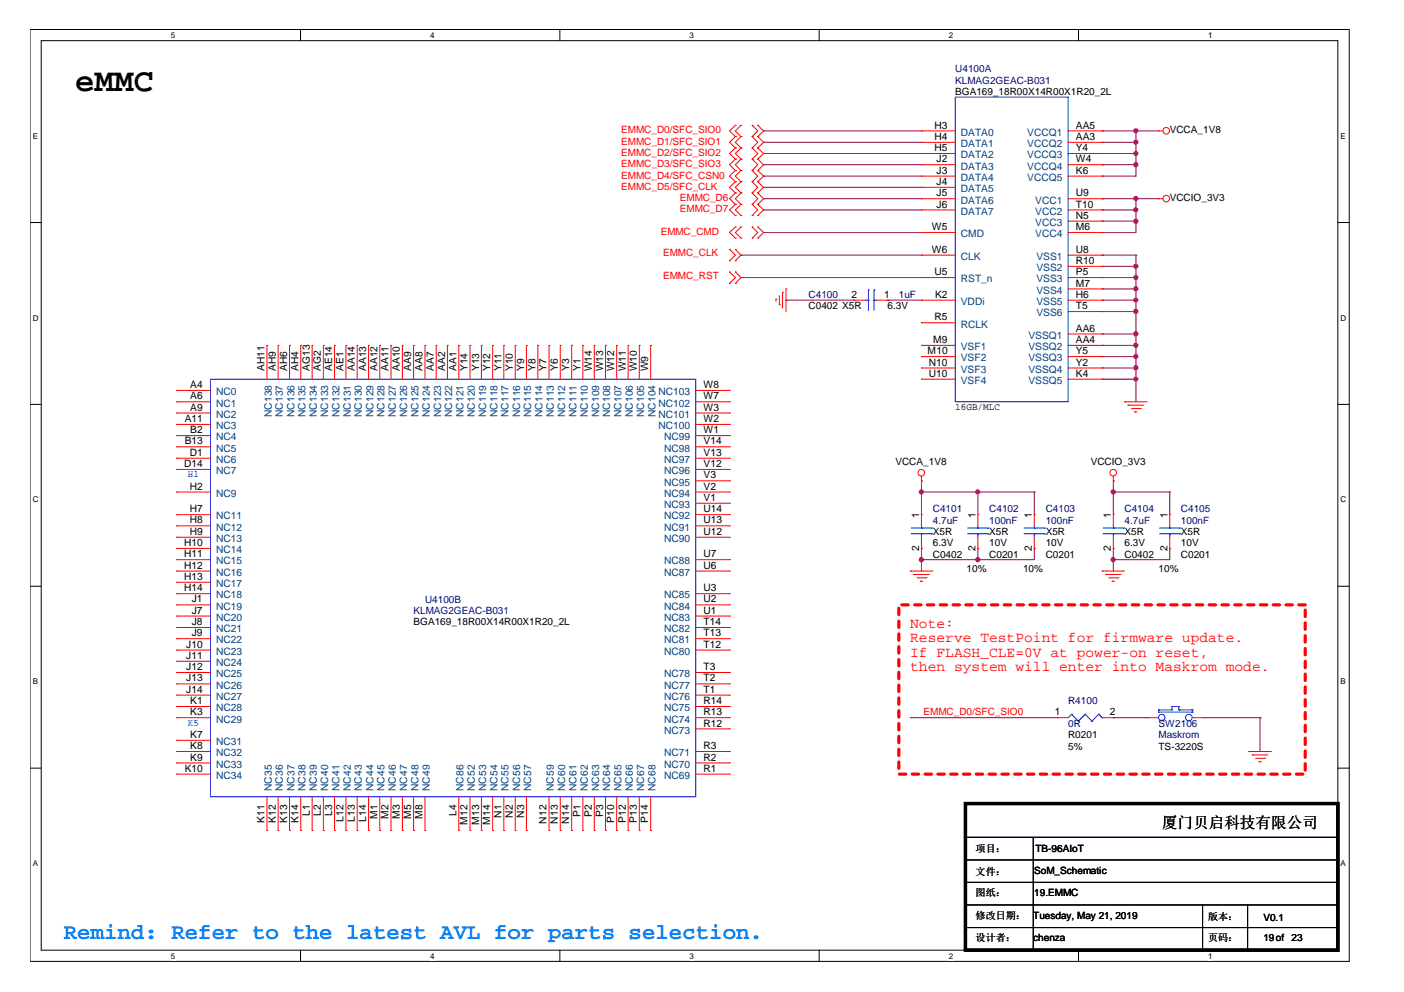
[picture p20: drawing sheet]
<svg xmlns="http://www.w3.org/2000/svg" width="297mm" height="210mm" viewBox="0 0 297 210" stroke-linecap="round" stroke-linejoin="round" font-family="sans-serif">
<defs><g id="words">
<text font-size="6.9" x="15.9" y="19.2">eMMC</text>
<text font-size="4.7" fill="#0080ff" x="13.5" y="198.8">Remind: Refer to the latest AVL for parts selection.</text>
<text font-size="3.3" x="245.8" y="175.1">厦门贝启科技有限公司</text>
<g font-size="3.1" fill="#f00">
<text x="192.6" y="132.8">Note:</text>
<text x="192.6" y="135.9">Reserve TestPoint for firmware update.</text>
<text x="192.6" y="139">If FLASH_CLE=0V at power-on reset,</text>
<text x="192.6" y="142.1">then system will enter into Maskrom mode.</text>
</g>
<g font-size="2.2">
<text x="197.7" y="29.6">H4</text>
<text x="197.7" y="27.2">H3</text>
<text x="227.6" y="27.2">AA5</text>
<text x="227.6" y="29.6">AA3</text>
<text x="197.7" y="32">H5</text>
<text x="198.2" y="34.3">J2</text>
<text x="227.6" y="32">Y4</text>
<text x="227.6" y="34.3">W4</text>
<text x="198.2" y="41.5">J5</text>
<text x="198.2" y="39.1">J4</text>
<text x="198.2" y="36.8">J3</text>
<text x="227.6" y="36.8">K6</text>
<text x="227.6" y="41.5">U9</text>
<text x="198.2" y="43.9">J6</text>
<text x="227.6" y="46.3">N5</text>
<text x="227.6" y="43.9">T10</text>
<text x="197.1" y="53.5">W6</text>
<text x="197.1" y="48.7">W5</text>
<text x="227.6" y="53.5">U8</text>
<text x="227.6" y="48.7">M6</text>
<text x="197.7" y="58.2">U5</text>
<text x="227.6" y="58.2">P5</text>
<text x="227.6" y="55.9">R10</text>
<text x="180.2" y="63">2</text>
<text x="187.1" y="63">1</text>
<text x="197.8" y="63">K2</text>
<text x="227.6" y="60.6">M7</text>
<text x="227.6" y="63">H6</text>
<text x="227.6" y="65.4">T5</text>
<text x="197.7" y="67.8">R5</text>
<text x="227.6" y="70.2">AA6</text>
<text x="196.3" y="74.9">M10</text>
<text x="196.5" y="77.4">N10</text>
<text x="197.4" y="72.6">M9</text>
<text x="227.6" y="72.6">AA4</text>
<text x="227.6" y="74.9">Y5</text>
<text x="227.6" y="77.4">Y2</text>
<text x="40.3" y="82.1">A4</text>
<text x="56" y="78.6" transform="rotate(-90 56 78.6)">AH11</text>
<text x="58.3" y="78.6" transform="rotate(-90 58.3 78.6)">AH9</text>
<text x="60.7" y="78.6" transform="rotate(-90 60.7 78.6)">AH6</text>
<text x="63.1" y="78.6" transform="rotate(-90 63.1 78.6)">AH4</text>
<text x="65.5" y="78.6" transform="rotate(-90 65.5 78.6)">AG13</text>
<text x="67.9" y="78.6" transform="rotate(-90 67.9 78.6)">AG2</text>
<text x="70.3" y="78.6" transform="rotate(-90 70.3 78.6)">AE14</text>
<text x="72.7" y="78.6" transform="rotate(-90 72.7 78.6)">AE1</text>
<text x="75.1" y="78.6" transform="rotate(-90 75.1 78.6)">AA14</text>
<text x="77.5" y="78.6" transform="rotate(-90 77.5 78.6)">AA13</text>
<text x="79.8" y="78.6" transform="rotate(-90 79.8 78.6)">AA12</text>
<text x="82.2" y="78.6" transform="rotate(-90 82.2 78.6)">AA11</text>
<text x="84.6" y="78.6" transform="rotate(-90 84.6 78.6)">AA10</text>
<text x="87" y="78.6" transform="rotate(-90 87 78.6)">AA9</text>
<text x="89.4" y="78.6" transform="rotate(-90 89.4 78.6)">AA8</text>
<text x="91.8" y="78.6" transform="rotate(-90 91.8 78.6)">AA7</text>
<text x="94.1" y="78.6" transform="rotate(-90 94.1 78.6)">AA2</text>
<text x="96.6" y="78.6" transform="rotate(-90 96.6 78.6)">AA1</text>
<text x="98.9" y="78.6" transform="rotate(-90 98.9 78.6)">Y14</text>
<text x="101.3" y="78.6" transform="rotate(-90 101.3 78.6)">Y13</text>
<text x="103.7" y="78.6" transform="rotate(-90 103.7 78.6)">Y12</text>
<text x="106.1" y="78.6" transform="rotate(-90 106.1 78.6)">Y11</text>
<text x="108.5" y="78.6" transform="rotate(-90 108.5 78.6)">Y10</text>
<text x="110.9" y="78.6" transform="rotate(-90 110.9 78.6)">Y9</text>
<text x="113.3" y="78.6" transform="rotate(-90 113.3 78.6)">Y8</text>
<text x="115.7" y="78.6" transform="rotate(-90 115.7 78.6)">Y7</text>
<text x="118" y="78.6" transform="rotate(-90 118 78.6)">Y6</text>
<text x="120.4" y="78.6" transform="rotate(-90 120.4 78.6)">Y3</text>
<text x="122.8" y="78.6" transform="rotate(-90 122.8 78.6)">Y1</text>
<text x="125.2" y="78.6" transform="rotate(-90 125.2 78.6)">W14</text>
<text x="127.6" y="78.6" transform="rotate(-90 127.6 78.6)">W13</text>
<text x="130" y="78.6" transform="rotate(-90 130 78.6)">W12</text>
<text x="132.4" y="78.6" transform="rotate(-90 132.4 78.6)">W11</text>
<text x="134.7" y="78.6" transform="rotate(-90 134.7 78.6)">W10</text>
<text x="137.2" y="78.6" transform="rotate(-90 137.2 78.6)">W9</text>
<text x="148.8" y="82.1">W8</text>
<text x="196.5" y="79.7">U10</text>
<text x="227.6" y="79.7">K4</text>
<text x="39.1" y="89.3">A11</text>
<text x="40.3" y="84.5">A6</text>
<text x="40.3" y="86.9">A9</text>
<text x="148.8" y="89.3">W2</text>
<text x="148.8" y="86.9">W3</text>
<text x="148.8" y="84.5">W7</text>
<text x="39.1" y="94">B13</text>
<text x="40.3" y="91.7">B2</text>
<text x="148.8" y="94">V14</text>
<text x="148.8" y="91.7">W1</text>
<text x="38.9" y="98.8">D14</text>
<text x="40.1" y="96.4">D1</text>
<text x="148.8" y="101.2">V3</text>
<text x="148.8" y="98.8">V12</text>
<text x="148.8" y="96.4">V13</text>
<text x="40.1" y="103.6">H2</text>
<text x="148.8" y="106">V1</text>
<text x="148.8" y="103.6">V2</text>
<text x="40.1" y="108.4">H7</text>
<text x="40.1" y="110.8">H8</text>
<text x="40.1" y="113.2">H9</text>
<text x="148.8" y="113.2">U12</text>
<text x="148.8" y="110.8">U13</text>
<text x="148.8" y="108.4">U14</text>
<text x="194.4" y="109.6" transform="rotate(-90 194.4 109.6)">1</text>
<text x="206.4" y="109.6" transform="rotate(-90 206.4 109.6)">1</text>
<text x="218.3" y="109.6" transform="rotate(-90 218.3 109.6)">1</text>
<text x="235" y="109.6" transform="rotate(-90 235 109.6)">1</text>
<text x="247" y="109.6" transform="rotate(-90 247 109.6)">1</text>
<text x="38.9" y="115.5">H10</text>
<text x="38.9" y="117.9">H11</text>
<text x="148.8" y="117.9">U7</text>
<text x="194.4" y="116.6" transform="rotate(-90 194.4 116.6)">2</text>
<text x="206.4" y="116.6" transform="rotate(-90 206.4 116.6)">2</text>
<text x="218.3" y="116.6" transform="rotate(-90 218.3 116.6)">2</text>
<text x="235" y="116.6" transform="rotate(-90 235 116.6)">2</text>
<text x="247" y="116.6" transform="rotate(-90 247 116.6)">2</text>
<text x="38.9" y="120.3">H12</text>
<text x="38.9" y="122.7">H13</text>
<text x="38.9" y="125.1">H14</text>
<text x="148.8" y="125.1">U3</text>
<text x="148.8" y="120.3">U6</text>
<text x="40.6" y="127.5">J1</text>
<text x="40.6" y="129.9">J7</text>
<text x="148.8" y="129.9">U1</text>
<text x="148.8" y="127.5">U2</text>
<text x="39.4" y="137">J10</text>
<text x="40.6" y="132.3">J8</text>
<text x="40.6" y="134.6">J9</text>
<text x="148.8" y="137">T12</text>
<text x="148.8" y="134.6">T13</text>
<text x="148.8" y="132.3">T14</text>
<text x="39.4" y="139.4">J11</text>
<text x="39.4" y="141.8">J12</text>
<text x="148.8" y="141.8">T3</text>
<text x="39.4" y="144.2">J13</text>
<text x="39.4" y="146.6">J14</text>
<text x="40.3" y="149">K1</text>
<text x="148.8" y="149">R14</text>
<text x="148.8" y="146.6">T1</text>
<text x="148.8" y="144.2">T2</text>
<text x="40.3" y="151.4">K3</text>
<text x="148.8" y="153.7">R12</text>
<text x="148.8" y="151.4">R13</text>
<text x="223.1" y="151.4">1</text>
<text x="234.8" y="151.4">2</text>
<text x="40.3" y="156.1">K7</text>
<text x="40.3" y="158.5">K8</text>
<text x="40.3" y="160.9">K9</text>
<text x="148.8" y="160.9">R2</text>
<text x="148.8" y="158.5">R3</text>
<text x="39.1" y="163.3">K10</text>
<text x="148.8" y="163.3">R1</text>
<text x="65.5" y="172.7" transform="rotate(-90 65.5 172.7)">L1</text>
<text x="67.9" y="172.7" transform="rotate(-90 67.9 172.7)">L2</text>
<text x="70.3" y="172.7" transform="rotate(-90 70.3 172.7)">L3</text>
<text x="72.7" y="173.9" transform="rotate(-90 72.7 173.9)">L12</text>
<text x="75.1" y="173.9" transform="rotate(-90 75.1 173.9)">L13</text>
<text x="77.5" y="173.9" transform="rotate(-90 77.5 173.9)">L14</text>
<text x="79.8" y="173.3" transform="rotate(-90 79.8 173.3)">M1</text>
<text x="82.2" y="173.3" transform="rotate(-90 82.2 173.3)">M2</text>
<text x="84.6" y="173.3" transform="rotate(-90 84.6 173.3)">M3</text>
<text x="87" y="173.3" transform="rotate(-90 87 173.3)">M5</text>
<text x="89.4" y="173.3" transform="rotate(-90 89.4 173.3)">M8</text>
<text x="96.6" y="172.7" transform="rotate(-90 96.6 172.7)">L4</text>
<text x="106.1" y="173.1" transform="rotate(-90 106.1 173.1)">N1</text>
<text x="108.5" y="173.1" transform="rotate(-90 108.5 173.1)">N2</text>
<text x="110.9" y="173.1" transform="rotate(-90 110.9 173.1)">N3</text>
<text x="122.8" y="172.9" transform="rotate(-90 122.8 172.9)">P1</text>
<text x="125.2" y="172.9" transform="rotate(-90 125.2 172.9)">P2</text>
<text x="127.6" y="172.9" transform="rotate(-90 127.6 172.9)">P3</text>
<text x="56" y="174.2" transform="rotate(-90 56 174.2)">K11</text>
<text x="58.3" y="174.2" transform="rotate(-90 58.3 174.2)">K12</text>
<text x="60.7" y="174.2" transform="rotate(-90 60.7 174.2)">K13</text>
<text x="63.1" y="174.2" transform="rotate(-90 63.1 174.2)">K14</text>
<text x="98.9" y="174.5" transform="rotate(-90 98.9 174.5)">M12</text>
<text x="101.3" y="174.5" transform="rotate(-90 101.3 174.5)">M13</text>
<text x="103.7" y="174.5" transform="rotate(-90 103.7 174.5)">M14</text>
<text x="115.7" y="174.3" transform="rotate(-90 115.7 174.3)">N12</text>
<text x="118" y="174.3" transform="rotate(-90 118 174.3)">N13</text>
<text x="120.4" y="174.3" transform="rotate(-90 120.4 174.3)">N14</text>
<text x="130" y="174.2" transform="rotate(-90 130 174.2)">P10</text>
<text x="132.4" y="174.2" transform="rotate(-90 132.4 174.2)">P12</text>
<text x="134.7" y="174.2" transform="rotate(-90 134.7 174.2)">P13</text>
<text x="137.2" y="174.2" transform="rotate(-90 137.2 174.2)">P14</text>
</g>
<g font-size="2.2" fill="#004080">
<text x="203.3" y="28.7">DATA0</text>
<text x="217.3" y="28.7">VCCQ1</text>
<text x="203.3" y="31.1">DATA1</text>
<text x="203.3" y="33.5">DATA2</text>
<text x="203.3" y="35.9">DATA3</text>
<text x="217.3" y="31.1">VCCQ2</text>
<text x="217.3" y="33.5">VCCQ3</text>
<text x="217.3" y="35.9">VCCQ4</text>
<text x="203.3" y="40.7">DATA5</text>
<text x="203.3" y="38.3">DATA4</text>
<text x="217.3" y="38.3">VCCQ5</text>
<text x="203.3" y="43.1">DATA6</text>
<text x="203.3" y="45.4">DATA7</text>
<text x="219" y="47.8">VCC3</text>
<text x="219" y="43.1">VCC1</text>
<text x="219" y="45.4">VCC2</text>
<text x="203.3" y="50.2">CMD</text>
<text x="219" y="50.2">VCC4</text>
<text x="203.3" y="55">CLK</text>
<text x="203.3" y="59.7">RST_n</text>
<text x="219.3" y="55">VSS1</text>
<text x="219.3" y="59.7">VSS3</text>
<text x="219.3" y="57.4">VSS2</text>
<text x="203.3" y="64.5">VDDi</text>
<text x="219.3" y="62.2">VSS4</text>
<text x="219.3" y="64.5">VSS5</text>
<text x="203.3" y="69.3">RCLK</text>
<text x="217.6" y="71.7">VSSQ1</text>
<text x="219.3" y="66.9">VSS6</text>
<text x="203.3" y="74.1">VSF1</text>
<text x="203.3" y="76.5">VSF2</text>
<text x="217.6" y="74.1">VSSQ2</text>
<text x="217.6" y="76.5">VSSQ3</text>
<text x="45.7" y="83.6">NC0</text>
<text x="139.3" y="83.6">NC103</text>
<text x="203.3" y="81.3">VSF4</text>
<text x="203.3" y="78.9">VSF3</text>
<text x="217.6" y="81.3">VSSQ5</text>
<text x="217.6" y="78.9">VSSQ4</text>
<text x="45.7" y="86">NC1</text>
<text x="45.7" y="88.4">NC2</text>
<text x="57.5" y="88.3" transform="rotate(-90 57.5 88.3)">NC138</text>
<text x="59.9" y="88.3" transform="rotate(-90 59.9 88.3)">NC137</text>
<text x="62.3" y="88.3" transform="rotate(-90 62.3 88.3)">NC136</text>
<text x="64.6" y="88.3" transform="rotate(-90 64.6 88.3)">NC135</text>
<text x="67.1" y="88.3" transform="rotate(-90 67.1 88.3)">NC134</text>
<text x="69.4" y="88.3" transform="rotate(-90 69.4 88.3)">NC133</text>
<text x="71.8" y="88.3" transform="rotate(-90 71.8 88.3)">NC132</text>
<text x="74.2" y="88.3" transform="rotate(-90 74.2 88.3)">NC131</text>
<text x="76.6" y="88.3" transform="rotate(-90 76.6 88.3)">NC130</text>
<text x="79" y="88.3" transform="rotate(-90 79 88.3)">NC129</text>
<text x="81.4" y="88.3" transform="rotate(-90 81.4 88.3)">NC128</text>
<text x="83.7" y="88.3" transform="rotate(-90 83.7 88.3)">NC127</text>
<text x="86.1" y="88.3" transform="rotate(-90 86.1 88.3)">NC126</text>
<text x="88.5" y="88.3" transform="rotate(-90 88.5 88.3)">NC125</text>
<text x="90.9" y="88.3" transform="rotate(-90 90.9 88.3)">NC124</text>
<text x="93.3" y="88.3" transform="rotate(-90 93.3 88.3)">NC123</text>
<text x="95.7" y="88.3" transform="rotate(-90 95.7 88.3)">NC122</text>
<text x="98.1" y="88.3" transform="rotate(-90 98.1 88.3)">NC121</text>
<text x="100.5" y="88.3" transform="rotate(-90 100.5 88.3)">NC120</text>
<text x="102.9" y="88.3" transform="rotate(-90 102.9 88.3)">NC119</text>
<text x="105.2" y="88.3" transform="rotate(-90 105.2 88.3)">NC118</text>
<text x="107.6" y="88.3" transform="rotate(-90 107.6 88.3)">NC117</text>
<text x="110" y="88.3" transform="rotate(-90 110 88.3)">NC116</text>
<text x="112.4" y="88.3" transform="rotate(-90 112.4 88.3)">NC115</text>
<text x="114.8" y="88.3" transform="rotate(-90 114.8 88.3)">NC114</text>
<text x="117.2" y="88.3" transform="rotate(-90 117.2 88.3)">NC113</text>
<text x="119.5" y="88.3" transform="rotate(-90 119.5 88.3)">NC112</text>
<text x="122" y="88.3" transform="rotate(-90 122 88.3)">NC111</text>
<text x="124.3" y="88.3" transform="rotate(-90 124.3 88.3)">NC110</text>
<text x="126.7" y="88.3" transform="rotate(-90 126.7 88.3)">NC109</text>
<text x="129.1" y="88.3" transform="rotate(-90 129.1 88.3)">NC108</text>
<text x="131.5" y="88.3" transform="rotate(-90 131.5 88.3)">NC107</text>
<text x="133.9" y="88.3" transform="rotate(-90 133.9 88.3)">NC106</text>
<text x="136.3" y="88.3" transform="rotate(-90 136.3 88.3)">NC105</text>
<text x="138.7" y="88.3" transform="rotate(-90 138.7 88.3)">NC104</text>
<text x="139.3" y="88.4">NC101</text>
<text x="139.3" y="86">NC102</text>
<text x="45.7" y="90.8">NC3</text>
<text x="45.7" y="93.2">NC4</text>
<text x="45.7" y="95.6">NC5</text>
<text x="139.3" y="90.8">NC100</text>
<text x="140.5" y="95.6">NC98</text>
<text x="140.5" y="93.2">NC99</text>
<text x="45.7" y="98">NC6</text>
<text x="45.7" y="100.3">NC7</text>
<text x="140.5" y="100.3">NC96</text>
<text x="140.5" y="98">NC97</text>
<text x="45.7" y="105.1">NC9</text>
<text x="140.5" y="107.5">NC93</text>
<text x="140.5" y="105.1">NC94</text>
<text x="140.5" y="102.8">NC95</text>
<text x="45.7" y="109.9">NC11</text>
<text x="45.7" y="112.3">NC12</text>
<text x="140.5" y="112.3">NC91</text>
<text x="140.5" y="109.9">NC92</text>
<text x="45.7" y="114.7">NC13</text>
<text x="45.7" y="117.1">NC14</text>
<text x="45.7" y="119.4">NC15</text>
<text x="140.5" y="119.4">NC88</text>
<text x="140.5" y="114.7">NC90</text>
<text x="45.7" y="121.8">NC16</text>
<text x="45.7" y="124.2">NC17</text>
<text x="140.5" y="121.8">NC87</text>
<text x="45.7" y="126.6">NC18</text>
<text x="45.7" y="129">NC19</text>
<text x="45.7" y="131.4">NC20</text>
<text x="140.5" y="131.4">NC83</text>
<text x="140.5" y="129">NC84</text>
<text x="140.5" y="126.6">NC85</text>
<text x="45.7" y="133.8">NC21</text>
<text x="45.7" y="136.2">NC22</text>
<text x="140.5" y="136.2">NC81</text>
<text x="140.5" y="133.8">NC82</text>
<text x="45.7" y="138.6">NC23</text>
<text x="45.7" y="140.9">NC24</text>
<text x="45.7" y="143.3">NC25</text>
<text x="140.5" y="143.3">NC78</text>
<text x="140.5" y="138.6">NC80</text>
<text x="45.7" y="145.7">NC26</text>
<text x="45.7" y="148.1">NC27</text>
<text x="140.5" y="148.1">NC76</text>
<text x="140.5" y="145.7">NC77</text>
<text x="45.7" y="150.5">NC28</text>
<text x="45.7" y="152.9">NC29</text>
<text x="140.5" y="155.3">NC73</text>
<text x="140.5" y="152.9">NC74</text>
<text x="140.5" y="150.5">NC75</text>
<text x="45.7" y="157.7">NC31</text>
<text x="45.7" y="160">NC32</text>
<text x="140.5" y="160">NC71</text>
<text x="45.7" y="162.4">NC33</text>
<text x="45.7" y="164.8">NC34</text>
<text x="57.5" y="167.4" transform="rotate(-90 57.5 167.4)">NC35</text>
<text x="59.9" y="167.4" transform="rotate(-90 59.9 167.4)">NC36</text>
<text x="62.3" y="167.4" transform="rotate(-90 62.3 167.4)">NC37</text>
<text x="64.6" y="167.4" transform="rotate(-90 64.6 167.4)">NC38</text>
<text x="67.1" y="167.4" transform="rotate(-90 67.1 167.4)">NC39</text>
<text x="69.4" y="167.4" transform="rotate(-90 69.4 167.4)">NC40</text>
<text x="71.8" y="167.4" transform="rotate(-90 71.8 167.4)">NC41</text>
<text x="74.2" y="167.4" transform="rotate(-90 74.2 167.4)">NC42</text>
<text x="76.6" y="167.4" transform="rotate(-90 76.6 167.4)">NC43</text>
<text x="79" y="167.4" transform="rotate(-90 79 167.4)">NC44</text>
<text x="81.4" y="167.4" transform="rotate(-90 81.4 167.4)">NC45</text>
<text x="83.7" y="167.4" transform="rotate(-90 83.7 167.4)">NC46</text>
<text x="86.1" y="167.4" transform="rotate(-90 86.1 167.4)">NC47</text>
<text x="88.5" y="167.4" transform="rotate(-90 88.5 167.4)">NC48</text>
<text x="90.9" y="167.4" transform="rotate(-90 90.9 167.4)">NC49</text>
<text x="98.1" y="167.4" transform="rotate(-90 98.1 167.4)">NC86</text>
<text x="100.5" y="167.4" transform="rotate(-90 100.5 167.4)">NC52</text>
<text x="102.9" y="167.4" transform="rotate(-90 102.9 167.4)">NC53</text>
<text x="105.2" y="167.4" transform="rotate(-90 105.2 167.4)">NC54</text>
<text x="107.6" y="167.4" transform="rotate(-90 107.6 167.4)">NC55</text>
<text x="110" y="167.4" transform="rotate(-90 110 167.4)">NC56</text>
<text x="112.4" y="167.4" transform="rotate(-90 112.4 167.4)">NC57</text>
<text x="117.2" y="167.4" transform="rotate(-90 117.2 167.4)">NC59</text>
<text x="119.5" y="167.4" transform="rotate(-90 119.5 167.4)">NC60</text>
<text x="122" y="167.4" transform="rotate(-90 122 167.4)">NC61</text>
<text x="124.3" y="167.4" transform="rotate(-90 124.3 167.4)">NC62</text>
<text x="126.7" y="167.4" transform="rotate(-90 126.7 167.4)">NC63</text>
<text x="129.1" y="167.4" transform="rotate(-90 129.1 167.4)">NC64</text>
<text x="131.5" y="167.4" transform="rotate(-90 131.5 167.4)">NC65</text>
<text x="133.9" y="167.4" transform="rotate(-90 133.9 167.4)">NC66</text>
<text x="136.3" y="167.4" transform="rotate(-90 136.3 167.4)">NC67</text>
<text x="138.7" y="167.4" transform="rotate(-90 138.7 167.4)">NC68</text>
<text x="140.5" y="164.8">NC69</text>
<text x="140.5" y="162.4">NC70</text>
</g>
<g font-size="2.1" fill="#000080">
<text x="202.1" y="17.7">KLMAG2GEAC-B031</text>
<text x="202.1" y="15.3">U4100A</text>
<text x="171.1" y="63.1">C4100</text>
<text x="190.2" y="63.1">1uF</text>
<text x="197.4" y="108.4">C4101</text>
<text x="197.4" y="110.8">4.7uF</text>
<text x="209.3" y="108.4">C4102</text>
<text x="209.3" y="110.8">100nF</text>
<text x="221.2" y="108.4">C4103</text>
<text x="221.2" y="110.8">100nF</text>
<text x="237.9" y="108.4">C4104</text>
<text x="237.9" y="110.8">4.7uF</text>
<text x="249.9" y="108.4">C4105</text>
<text x="249.9" y="110.8">100nF</text>
<text x="87.5" y="129.9">KLMAG2GEAC-B031</text>
<text x="89.9" y="127.6">U4100B</text>
<text x="226" y="149">R4100</text>
<text x="226" y="153.8">0R</text>
<text x="245.1" y="153.8">SW2106</text>
<text x="245.1" y="156.2">Maskrom</text>
</g>
<g font-size="2.1">
<text x="202.1" y="20.1">BGA169_18R00X14R00X1R20_2L</text>
<text x="247.5" y="28.2">VCCA_1V8</text>
<text x="247.5" y="42.6">VCCIO_3V3</text>
<text x="171.1" y="65.5">C0402 X5R</text>
<text x="187.8" y="65.5">6.3V</text>
<text x="202.1" y="86.7">16GB/MLC</text>
<text x="189.4" y="98.4">VCCA_1V8</text>
<text x="230.8" y="98.4">VCCIO_3V3</text>
<text x="197.4" y="113.2">X5R</text>
<text x="209.3" y="113.2">X5R</text>
<text x="221.2" y="113.2">X5R</text>
<text x="237.9" y="113.2">X5R</text>
<text x="249.9" y="113.2">X5R</text>
<text x="197.4" y="118">C0402</text>
<text x="197.4" y="115.6">6.3V</text>
<text x="209.3" y="118">C0201</text>
<text x="209.3" y="115.6">10V</text>
<text x="221.2" y="118">C0201</text>
<text x="221.2" y="115.6">10V</text>
<text x="237.9" y="118">C0402</text>
<text x="237.9" y="115.6">6.3V</text>
<text x="249.9" y="118">C0201</text>
<text x="249.9" y="115.6">10V</text>
<text x="204.5" y="121.1">10%</text>
<text x="216.5" y="121.1">10%</text>
<text x="245.1" y="121.1">10%</text>
<text x="87.5" y="132.3">BGA169_18R00X14R00X1R20_2L</text>
<text x="226" y="156.2">R0201</text>
<text x="226" y="158.6">5%</text>
<text x="245.1" y="158.6">TS-3220S</text>
<text x="206.4" y="185.1">文件：</text>
<text x="206.4" y="180.3">项目：</text>
<text x="218.8" y="184.8">SoM_Schematic</text>
<text x="219.1" y="180.3">TB-96AIoT</text>
<text x="206.4" y="189.6">图纸：</text>
<text x="218.8" y="189.6">19.EMMC</text>
<text x="206.4" y="194.4">修改日期：</text>
<text x="218.6" y="194.4">Tuesday, May 21, 2019</text>
<text x="255.6" y="194.6">版本：</text>
<text x="267.3" y="194.9">V0.1</text>
<text x="206.4" y="199.2">设计者：</text>
<text x="218.6" y="199.2">chenza</text>
<text x="255.6" y="199.2">页码：</text>
<text x="267.3" y="199.2">19of</text>
<text x="273.3" y="199.2">23</text>
</g>
<g font-size="2.1" fill="#f00">
<text x="131.4" y="28.2">EMMC_D0/SFC_SIO0</text>
<text x="131.4" y="30.6">EMMC_D1/SFC_SIO1</text>
<text x="131.4" y="33">EMMC_D2/SFC_SIO2</text>
<text x="131.4" y="35.4">EMMC_D3/SFC_SIO3</text>
<text x="131.4" y="37.8">EMMC_D4/SFC_CSN0</text>
<text x="131.4" y="40.1">EMMC_D5/SFC_CLK</text>
<text x="143.8" y="42.6">EMMC_D6</text>
<text x="143.8" y="44.9">EMMC_D7</text>
<text x="139.8" y="49.7">EMMC_CMD</text>
<text x="140.3" y="54.2">EMMC_CLK</text>
<text x="140.3" y="59">EMMC_RST</text>
<text x="195.4" y="151.2">EMMC_D0/SFC_SIO0</text>
</g>
<g font-size="2.1" fill="#00f">
<text x="39.8" y="101">H1</text>
<text x="39.8" y="153.5">K5</text>
</g>
<g font-size="1.7">
<text x="36.2" y="8">5</text>
<text x="91" y="8">4</text>
<text x="145.9" y="8">3</text>
<text x="200.7" y="8">2</text>
<text x="255.6" y="8">1</text>
<text x="6.9" y="29.4">E</text>
<text x="283.6" y="29.4">E</text>
<text x="6.9" y="67.8">D</text>
<text x="283.6" y="67.8">D</text>
<text x="6.9" y="106.3">C</text>
<text x="283.6" y="106.3">C</text>
<text x="6.9" y="144.8">B</text>
<text x="283.6" y="144.8">B</text>
<text x="6.9" y="183.3">A</text>
<text x="283.6" y="183.3">A</text>
<text x="36.2" y="202.8">5</text>
<text x="91" y="202.8">4</text>
<text x="145.9" y="202.8">3</text>
<text x="200.7" y="202.8">2</text>
<text x="255.6" y="202.8">1</text>
</g>
</g></defs>
<path d="M6.3 6.2h279.2v197.2h-279.2zM8.7 8.6h274.3v192.5h-274.3z" fill="none" stroke="#000" stroke-width=".21"/>
<g fill="#fff">
<path d="M36.2 6.5h.9v1.9h-.9z"/>
<path d="M36.2 201.3h.9v1.9h-.9z"/>
</g>
<path d="M63.6 6.2v2.4M63.6 201.1v2.3" fill="none" stroke="#000" stroke-width=".21"/>
<g fill="#fff">
<path d="M91 6.5h.9v1.9h-.9z"/>
<path d="M91 201.3h.9v1.9h-.9z"/>
</g>
<path d="M118.4 6.2v2.4M118.4 201.1v2.3" fill="none" stroke="#000" stroke-width=".21"/>
<g fill="#fff">
<path d="M145.9 6.5h.9v1.9h-.9z"/>
<path d="M145.9 201.3h.9v1.9h-.9z"/>
</g>
<path d="M173.3 6.2v2.4M173.3 201.1v2.3" fill="none" stroke="#000" stroke-width=".21"/>
<g fill="#fff">
<path d="M200.7 6.5h1v1.9h-1z"/>
<path d="M200.7 201.3h1v1.9h-1z"/>
</g>
<path d="M228.2 6.2v2.4M228.2 201.1v2.3" fill="none" stroke="#000" stroke-width=".21"/>
<g fill="#fff">
<path d="M255.6 6.5h.9v1.9h-.9z"/>
<path d="M255.6 201.3h.9v1.9h-.9z"/>
<path d="M6.9 27.8h1.2v1.9h-1.2z"/>
<path d="M283.6 27.8h1.2v1.9h-1.2z"/>
<path d="M6.9 66.3h1.3v1.9h-1.3z"/>
<path d="M283.6 66.3h1.3v1.9h-1.3z"/>
</g>
<path d="M6.3 47.1h2.4M283 47.1h2.4" fill="none" stroke="#000" stroke-width=".21"/>
<g fill="#fff">
<path d="M6.9 104.8h1.3v1.9h-1.3z"/>
<path d="M283.6 104.8h1.3v1.9h-1.3z"/>
</g>
<path d="M6.3 85.6h2.4M283 85.6h2.4" fill="none" stroke="#000" stroke-width=".21"/>
<g fill="#fff">
<path d="M6.9 143.3h1.2v1.9h-1.2z"/>
<path d="M283.6 143.3h1.2v1.9h-1.2z"/>
</g>
<path d="M6.3 124.1h2.4M283 124.1h2.4" fill="none" stroke="#000" stroke-width=".21"/>
<g fill="#fff">
<path d="M6.9 181.8h1.2v1.9h-1.2z"/>
<path d="M283.6 181.8h1.2v1.9h-1.2z"/>
</g>
<g fill="none" stroke="#000" stroke-width=".21">
<path d="M6.3 162.5h2.4M204.3 177.2h78.7M218.6 177.2v23.9M283 177.2h.1M283 162.5h2.4M204.3 186.7h78.7M204.3 191.5h78.7M204.3 196.3h78.7M204.3 182h78.7M254.4 191.5v9.6M263.9 191.5v9.6M283 186.7h.1"/>
<path d="M283 191.5h.1M283 196.3h.1M283 182h.1M218.6 201.1h.1M254.4 201.1h.1M263.9 201.1h.1"/>
</g>
<path d="M190.2 128h85.9v35.8h-85.9z" fill="none" stroke="#f00" stroke-width=".68" stroke-dasharray="1.4 1.4"/>
<g fill="none" stroke="#800040" stroke-width=".21">
<path d="M161.5 27.7h.1M161.5 30.1h.1M161.5 32.5h.1M161.5 34.9h.1M161.5 37.3h.1M161.5 39.6h.1M161.5 37.3h33.4M161.5 34.9h33.4M161.5 27.7h33.4M161.5 30.1h33.4M161.5 32.5h33.4M161.5 39.6h33.4"/>
<path d="M233.2 37.3h.1M233.2 34.9h.1M233.2 27.7h.1M233.2 30.1h.1M233.2 32.5h.1M233.2 34.9h7.1M233.2 27.7h11.9M233.2 30.1h7.1M233.2 32.5h7.1M240.3 32.5h.1M240.3 34.9h.1M240.3 27.7h.1"/>
<path d="M240.3 30.1h.1M240.3 27.7v9.6h-7.1M156.8 58.7h.1M156.8 54h.1M156.8 58.7h38.1M156.8 54h38.1M161.5 49.2h.1M161.5 42.1h.1M161.5 44.4h.1M161.5 49.2h33.4M161.5 42.1h33.4M161.5 44.4h33.4"/>
<path d="M233.2 46.8h.1M233.2 58.7h.1M233.2 49.2h.1M233.2 42.1h.1M233.2 44.4h.1M233.2 54h.1M233.2 56.4h.1M233.2 58.7h7.1M233.2 46.8h7.1M233.2 42.1h11.9M233.2 44.4h7.1M233.2 54h7.1"/>
<path d="M233.2 56.4h7.1M240.3 42.1h.1M240.3 44.4h.1M240.3 46.8h.1M240.3 54h.1M240.3 56.4h.1M240.3 58.7h.1M240.3 42.1v7.1h-7.1M240.3 54v31M166.3 63.5h.1M166.3 63.5h14.3M187.8 63.5h.1"/>
<path d="M187.8 63.5h7.1M233.2 63.5h.1M233.2 75.5h.1M233.2 73.1h.1M233.2 61.1h.1M233.2 70.7h.1M233.2 65.9h.1M233.2 77.9h.1M233.2 63.5h7.1M233.2 75.5h7.1M233.2 73.1h7.1M233.2 61.1h7.1"/>
<path d="M233.2 70.7h7.1M233.2 65.9h7.1M233.2 77.9h7.1M240.3 63.5h.1M240.3 61.1h.1M240.3 70.7h.1M240.3 73.1h.1M240.3 75.5h.1M240.3 77.9h.1M240.3 65.9h.1M233.2 80.2h.1M233.2 80.2h7.1"/>
<path d="M240.3 80.2h.1M194.9 118.4h.1M194.9 116h.1M194.9 104.1h.1M194.9 101.7h.1M194.9 104.1h23.9M194.9 101.7v7.2M194.9 116v4.8M206.9 116h.1M206.9 104.1h.1M206.9 118.4h.1M206.9 104.1v4.8"/>
<path d="M206.9 116v2.4M218.8 116h.1M218.8 104.1h.1M218.8 116v2.4h-23.9M218.8 104.1v4.8M235.5 101.7h.1M235.5 104.1h.1M235.5 116h.1M235.5 118.4h.1M235.5 101.7v7.2M235.5 116v4.8M235.5 104.1h12"/>
<path d="M247.5 104.1h.1M247.5 116h.1M247.5 104.1v4.8M247.5 116v2.4h-12M192.6 151.9h.1M192.6 151.9h31M235.5 151.9h.1M235.5 151.9h7.2M254.6 151.9h12M266.6 151.9h.1M266.6 151.9v7.1"/>
</g>
<g fill="#f0f" stroke="#f0f" stroke-width=".21">
<circle cx="240.3" cy="44.4" r=".45"/>
<circle cx="240.3" cy="42" r=".46"/>
<circle cx="240.3" cy="34.8" r=".46"/>
<circle cx="240.3" cy="32.5" r=".45"/>
<circle cx="240.3" cy="65.9" r=".46"/>
<circle cx="240.3" cy="63.5" r=".45"/>
<circle cx="240.3" cy="73.1" r=".45"/>
<circle cx="240.3" cy="27.7" r=".45"/>
<circle cx="240.3" cy="46.8" r=".46"/>
<circle cx="240.3" cy="30.1" r=".46"/>
<circle cx="240.3" cy="58.7" r=".46"/>
<circle cx="240.3" cy="56.3" r=".45"/>
<circle cx="240.3" cy="61.1" r=".45"/>
<circle cx="240.3" cy="70.7" r=".46"/>
<circle cx="240.3" cy="75.4" r=".45"/>
<circle cx="235.5" cy="104.1" r=".45"/>
<circle cx="235.5" cy="118.4" r=".46"/>
<circle cx="194.9" cy="118.4" r=".46"/>
<circle cx="206.9" cy="104.1" r=".45"/>
<circle cx="194.9" cy="104.1" r=".45"/>
<circle cx="206.8" cy="118.4" r=".46"/>
<circle cx="240.3" cy="77.8" r=".46"/>
<circle cx="240.3" cy="80.2" r=".45"/>
</g>
<g fill="none" stroke="#f00" stroke-width=".21">
<path d="M155.6 26.5h.1M155.6 28.9h.1M155.6 31.3h.1M155.6 33.7h.1M155.6 36.1h.1M155.6 38.5h.1M155.6 26.5l-1.3 1.2 1.3 1.2M155.6 28.9l-1.3 1.2 1.3 1.2M155.6 31.3l-1.3 1.2 1.3 1.2M155.6 33.7l-1.3 1.2 1.3 1.2M155.6 36.1l-1.3 1.2 1.3 1.2M155.6 38.5l-1.3 1.1 1.3 1.2"/>
<path d="M156.8 26.5h.1M156.8 28.9h.1M156.8 31.3h.1M156.8 33.7h.1M156.8 36.1h.1M156.8 38.5h.1M156.8 31.3l-1.2 1.2 1.2 1.2M156.8 26.5l-1.2 1.2 1.2 1.2M156.8 33.7l-1.2 1.2 1.2 1.2M156.8 28.9l-1.2 1.2 1.2 1.2M156.8 36.1l-1.2 1.2 1.2 1.2M156.8 38.5l-1.2 1.1 1.2 1.2"/>
<path d="M159.1 26.5h.1M159.1 28.9h.1M159.1 31.3h.1M159.1 33.7h.1M159.1 36.1h.1M159.1 38.5h.1M159.1 26.5l1.2 1.2-1.2 1.2M159.1 28.9l1.2 1.2-1.2 1.2M159.1 33.7l1.2 1.2-1.2 1.2M159.1 31.3l1.2 1.2-1.2 1.2M159.1 36.1l1.2 1.2-1.2 1.2M159.1 38.5l1.2 1.1-1.2 1.2"/>
<path d="M160.3 28.9h.1M160.3 26.5h.1M160.3 31.3h.1M160.3 33.7h.1M160.3 36.1h.1M160.3 38.5h.1M160.3 26.5l1.2 1.2-1.2 1.2M160.3 28.9l1.2 1.2-1.2 1.2M160.3 31.3l1.2 1.2-1.2 1.2M160.3 33.7l1.2 1.2-1.2 1.2M160.3 36.1l1.2 1.2-1.2 1.2M160.3 38.5l1.2 1.1-1.2 1.2"/>
<path d="M194.9 30.1h.1M194.9 32.5h.1M194.9 34.9h.1M194.9 39.6h.1M194.9 27.7h.1M194.9 37.3h.1M194.9 27.7h7.2M194.9 30.1h7.2M194.9 32.5h7.2M194.9 37.3h7.2M194.9 34.9h7.2M194.9 39.6h7.2"/>
<path d="M226 27.7h7.2M226 30.1h7.2M226 32.5h7.2M226 37.3h7.2M226 34.9h7.2M233.2 37.3h.1M233.2 27.7h.1M233.2 30.1h.1M233.2 32.5h.1M233.2 34.9h.1M245.1 27.7h.1M245.1 27.7h.9"/>
<path d="M154.3 52.8h.1M154.3 55.2h.1M154.3 57.5h.1M154.3 60h.1M154.3 52.8l1.3 1.2-1.3 1.2M154.3 57.5l1.3 1.2-1.3 1.3M155.6 55.2h.1M155.6 52.8h.1M155.6 60h.1M155.6 57.5h.1M155.6 48h.1M155.6 50.4h.1"/>
<path d="M155.6 40.8h.1M155.6 43.2h.1M155.6 45.6h.1M155.6 52.8l1.2 1.2-1.2 1.2M155.6 57.5l1.2 1.2-1.2 1.3M155.6 48l-1.3 1.2 1.3 1.2M155.6 40.8l-1.3 1.3 1.3 1.1M155.6 43.2l-1.3 1.2 1.3 1.2M156.8 48h.1M156.8 50.4h.1M156.8 40.8h.1M156.8 43.2h.1"/>
<path d="M156.8 45.6h.1M156.8 43.2l-1.2 1.2 1.2 1.2M156.8 48l-1.2 1.2 1.2 1.2M156.8 40.8l-1.2 1.3 1.2 1.1M159.1 48h.1M159.1 50.4h.1M159.1 40.8h.1M159.1 43.2h.1M159.1 45.6h.1M159.1 48l1.2 1.2-1.2 1.2M159.1 43.2l1.2 1.2-1.2 1.2M159.1 40.8l1.2 1.3-1.2 1.1"/>
<path d="M160.3 50.4h.1M160.3 48h.1M160.3 40.8h.1M160.3 43.2h.1M160.3 45.6h.1M160.3 48l1.2 1.2-1.2 1.2M160.3 40.8l1.2 1.3-1.2 1.1M160.3 43.2l1.2 1.2-1.2 1.2M194.9 42.1h.1M194.9 54h.1M194.9 49.2h.1M194.9 44.4h.1"/>
<path d="M194.9 58.7h.1M194.9 42.1h7.2M194.9 54h7.2M194.9 58.7h7.2M194.9 49.2h7.2M194.9 44.4h7.2M226 42.1h7.2M226 46.8h7.2M226 54h7.2M226 58.7h7.2M226 49.2h7.2M226 56.4h7.2"/>
<path d="M226 44.4h7.2M233.2 46.8h.1M233.2 42.1h.1M233.2 54h.1M233.2 58.7h.1M233.2 56.4h.1M233.2 44.4h.1M233.2 49.2h.1M245.1 42.1h.1M245.1 42.1h.9M56.5 73.1h.1M56.5 73.1v7.1"/>
<path d="M58.8 73.1h.1M58.8 73.1v7.1M61.3 73.1h.1M61.3 73.1v7.1M63.6 73.1h.1M63.6 73.1v7.1M66 73.1h.1M66 73.1v7.1M68.4 73.1h.1M68.4 73.1v7.1M70.8 73.1h.1M70.8 73.1v7.1"/>
<path d="M73.2 73.1h.1M73.2 73.1v7.1M75.6 73.1h.1M75.6 73.1v7.1M78 73.1h.1M78 73.1v7.1M80.3 73.1h.1M80.3 73.1v7.1M82.7 73.1h.1M82.7 73.1v7.1M85.1 73.1h.1M85.1 73.1v7.1"/>
<path d="M87.5 73.1h.1M87.5 73.1v7.1M89.9 73.1h.1M89.9 73.1v7.1M92.3 73.1h.1M92.3 73.1v7.1M94.7 73.1h.1M94.7 73.1v7.1M97.1 73.1h.1M97.1 73.1v7.1M99.4 73.1h.1M99.4 73.1v7.1"/>
<path d="M101.9 73.1h.1M101.9 73.1v7.1M104.2 73.1h.1M104.2 73.1v7.1M106.6 73.1h.1M106.6 73.1v7.1M109 73.1h.1M109 73.1v7.1M111.4 73.1h.1M111.4 73.1v7.1M113.8 73.1h.1M113.8 73.1v7.1"/>
<path d="M116.2 73.1h.1M116.2 73.1v7.1M118.5 73.1h.1M118.5 73.1v7.1M120.9 73.1h.1M120.9 73.1v7.1M123.3 73.1h.1M123.3 73.1v7.1M125.7 73.1h.1M125.7 73.1v7.1M128.1 73.1h.1M128.1 73.1v7.1"/>
<path d="M130.5 73.1h.1M130.5 73.1v7.1M132.9 73.1h.1M132.9 73.1v7.1M135.3 73.1h.1M135.3 73.1v7.1M137.7 73.1h.1M137.7 73.1v7.1M164.2 63.3h.1M164.2 63.3v.5M164.9 64.5h.1M164.9 62.6v1.9"/>
<path d="M165.6 61.9h.1M165.6 61.9v3.3M166.3 61.1h.1M166.3 61.1v4.8M180.6 63.5h.1M180.6 63.5h2.4M185.4 63.5h2.4M187.8 63.5h.1M194.9 63.5h.1M194.9 68.3h.1M194.9 73.1h.1M194.9 75.5h.1"/>
<path d="M194.9 77.9h.1M194.9 63.5h7.2M194.9 73.1h7.2M194.9 75.5h7.2M194.9 77.9h7.2M194.9 68.3h7.2M226 63.5h7.2M226 73.1h7.2M226 75.5h7.2M226 70.7h7.2M226 61.1h7.2M226 77.9h7.2"/>
<path d="M226 65.9h7.2M233.2 73.1h.1M233.2 75.5h.1M233.2 70.7h.1M233.2 61.1h.1M233.2 77.9h.1M233.2 63.5h.1M233.2 65.9h.1M37.4 82.6h.1M37.4 85h.1M37.4 87.4h.1M37.4 89.8h.1"/>
<path d="M37.4 92.2h.1M37.4 94.5h.1M37.4 97h.1M37.4 99.3h.1M37.4 85h7.1M37.4 82.6h7.1M37.4 87.4h7.1M37.4 89.8h7.1M37.4 92.2h7.1M37.4 94.5h7.1M37.4 97h7.1M37.4 99.3h7.1"/>
<path d="M147.2 85h7.1M147.2 82.6h7.1M147.2 87.4h7.1M147.2 89.8h7.1M147.2 92.2h7.1M147.2 94.5h7.1M147.2 97h7.1M147.2 99.3h7.1M154.3 99.3h.1M154.3 97h.1M154.3 94.5h.1M154.3 92.2h.1"/>
<path d="M154.3 89.8h.1M154.3 87.4h.1M154.3 85h.1M154.3 82.6h.1M194.9 80.2h.1M194.9 80.2h7.2M226 80.2h7.2M233.2 80.2h.1M237.9 85h.1M237.9 85h4.8M238.6 85.7h.1M238.6 85.7h3.4"/>
<path d="M239.4 86.5h1.9M240.1 87.2h.1M240.1 87.2h.4M241.3 86.5h.1M37.4 104.1h.1M37.4 108.9h.1M37.4 111.3h.1M37.4 113.7h.1M37.4 116h.1M37.4 118.4h.1M37.4 104.1h7.1M37.4 108.9h7.1"/>
<path d="M37.4 111.3h7.1M37.4 113.7h7.1M37.4 116h7.1M37.4 118.4h7.1M147.2 104.1h7.1M147.2 108.9h7.1M147.2 111.3h7.1M147.2 113.7h7.1M147.2 118.4h7.1M147.2 106.5h7.1M147.2 101.7h7.1M154.3 118.4h.1"/>
<path d="M154.3 113.7h.1M154.3 111.3h.1M154.3 108.9h.1M154.3 106.5h.1M154.3 104.1h.1M154.3 101.7h.1M194.9 101.7h.1M194.9 108.9h.1M194.9 116h.1M194.9 100.8v.9M194.9 108.9v2.4M194.9 113.7v2.3"/>
<path d="M206.9 108.9h.1M206.9 116h.1M206.9 108.9v2.4M206.9 113.7v2.3M218.8 108.9h.1M218.8 116h.1M218.8 108.9v2.4M218.8 113.7v2.3M235.5 101.7h.1M235.5 108.9h.1M235.5 116h.1M235.5 100.8v.9"/>
<path d="M235.5 108.9v2.4M235.5 113.7v2.3M247.5 108.9h.1M247.5 116h.1M247.5 108.9v2.4M247.5 113.7v2.3M37.4 120.8h.1M37.4 123.2h.1M37.4 125.6h.1M37.4 128h.1M37.4 130.4h.1M37.4 132.8h.1"/>
<path d="M37.4 135.1h.1M37.4 137.6h.1M37.4 139.9h.1M37.4 120.8h7.1M37.4 123.2h7.1M37.4 125.6h7.1M37.4 128h7.1M37.4 130.4h7.1M37.4 132.8h7.1M37.4 135.1h7.1M37.4 137.6h7.1M37.4 139.9h7.1"/>
<path d="M147.2 120.8h7.1M147.2 125.6h7.1M147.2 128h7.1M147.2 130.4h7.1M147.2 132.8h7.1M147.2 135.1h7.1M147.2 137.6h7.1M154.3 137.6h.1M154.3 135.1h.1M154.3 132.8h.1M154.3 130.4h.1M154.3 128h.1"/>
<path d="M154.3 125.6h.1M154.3 120.8h.1M192.6 120.8h.1M192.6 120.8h4.8M193.3 121.6h.1M193.3 121.6h3.3M194 122.3h1.9M194.7 123h.1M194.7 123h.5M195.9 122.3h.1M233.2 120.8h.1M233.2 120.8h4.7"/>
<path d="M233.9 121.6h.1M233.9 121.6h3.3M234.6 122.3h1.9M235.3 123h.1M235.3 123h.5M236.5 122.3h.1M37.4 142.3h.1M37.4 144.7h.1M37.4 147.1h.1M37.4 149.5h.1M37.4 151.9h.1M37.4 156.6h.1"/>
<path d="M37.4 159h.1M37.4 159h7.1M37.4 151.9h7.1M37.4 142.3h7.1M37.4 144.7h7.1M37.4 147.1h7.1M37.4 149.5h7.1M37.4 156.6h7.1M147.2 159h7.1M147.2 151.9h7.1M147.2 142.3h7.1M147.2 144.7h7.1"/>
<path d="M147.2 147.1h7.1M147.2 149.5h7.1M147.2 154.2h7.1M154.3 159h.1M154.3 154.2h.1M154.3 151.9h.1M154.3 149.5h.1M154.3 147.1h.1M154.3 144.7h.1M154.3 142.3h.1M223.6 151.9h.1M223.6 151.9h2.4"/>
<path d="M233.2 151.9h2.3M235.5 151.9h.1M242.7 151.9h.1M242.7 151.9h2.4M252.3 151.9h2.3M254.6 151.9h.1M264.2 159h.1M264.2 159h4.8M264.9 159.7h.1M264.9 159.7h3.4M37.4 161.4h.1M37.4 163.8h.1"/>
<path d="M37.4 161.4h7.1M37.4 163.8h7.1M56.5 175.7h.1M56.5 168.6v7.1M58.8 175.7h.1M58.8 168.6v7.1M61.3 175.7h.1M61.3 168.6v7.1M63.6 175.7h.1M63.6 168.6v7.1M66 175.7h.1M66 168.6v7.1"/>
<path d="M68.4 175.7h.1M68.4 168.6v7.1M70.8 175.7h.1M70.8 168.6v7.1M73.2 175.7h.1M73.2 168.6v7.1M75.6 175.7h.1M75.6 168.6v7.1M78 175.7h.1M78 168.6v7.1M80.3 175.7h.1M80.3 168.6v7.1"/>
<path d="M82.7 175.7h.1M82.7 168.6v7.1M85.1 175.7h.1M85.1 168.6v7.1M87.5 175.7h.1M87.5 168.6v7.1M89.9 175.7h.1M89.9 168.6v7.1M97.1 175.7h.1M97.1 168.6v7.1M99.4 175.7h.1M99.4 168.6v7.1"/>
<path d="M101.9 175.7h.1M101.9 168.6v7.1M104.2 175.7h.1M104.2 168.6v7.1M106.6 175.7h.1M106.6 168.6v7.1M109 175.7h.1M109 168.6v7.1M111.4 175.7h.1M111.4 168.6v7.1M116.2 175.7h.1M116.2 168.6v7.1"/>
<path d="M118.5 175.7h.1M118.5 168.6v7.1M120.9 175.7h.1M120.9 168.6v7.1M123.3 175.7h.1M123.3 168.6v7.1M125.7 175.7h.1M125.7 168.6v7.1M128.1 175.7h.1M128.1 168.6v7.1M130.5 175.7h.1M130.5 168.6v7.1"/>
<path d="M132.9 175.7h.1M132.9 168.6v7.1M135.3 175.7h.1M135.3 168.6v7.1M137.7 175.7h.1M137.7 168.6v7.1M147.2 161.4h7.1M147.2 163.8h7.1M154.3 163.8h.1M154.3 161.4h.1M265.6 160.5h1.9M266.4 161.2h.1"/>
<path d="M266.4 161.2h.4M267.5 160.5h.1"/>
<circle cx="246.7" cy="27.7" r=".7"/>
<circle cx="246.7" cy="42" r=".7"/>
<circle cx="194.9" cy="100" r=".7"/>
<circle cx="235.5" cy="100" r=".7"/>
</g>
<path d="M204.3 170h78.7v31.1h-78.7z" fill="none" stroke="#000" stroke-width=".68"/>
<g fill="none" stroke="#00f" stroke-width=".21">
<path d="M202.1 20.5h23.9v64.5h-23.9zM183 63.5h.7M183.7 61.4h.1M183.7 63.5h.1M183.7 61.4v4.3M184.9 63.5h.1M184.9 61.4h.1M184.9 63.5h.5M184.9 61.4v4.3M44.5 80.2h102.7v88.4h-102.7zM192.8 113h4.3M192.8 111.7h4.3"/>
<path d="M194.9 111.7h.1M194.9 113h.1M194.9 111.3v.4M194.9 113v.7M197.1 113h.1M197.1 111.7h.1M204.7 113h4.3M204.7 111.7h4.3M206.9 111.7h.1M206.9 113h.1M206.9 111.3v.4M206.9 113v.7"/>
<path d="M209 113h.1M209 111.7h.1M216.7 113h4.3M216.7 111.7h4.3M218.8 111.7h.1M218.8 113h.1M218.8 111.3v.4M218.8 113v.7M221 113h.1M221 111.7h.1M233.4 113h4.3M233.4 111.7h4.3"/>
<path d="M235.5 111.7h.1M235.5 113h.1M235.5 111.3v.4M235.5 113v.7M237.7 113h.1M237.7 111.7h.1M245.3 113h4.3M245.3 111.7h4.3M247.5 111.7h.1M247.5 113h.1M247.5 111.3v.4M247.5 113v.7"/>
<path d="M249.6 113h.1M249.6 111.7h.1M226.7 151.1h.1M226.7 151.1l-.7 .8M226.7 151.1l1.4 1.5M228.1 152.6h.1M229.6 151.1h.1M229.6 151.1l-1.5 1.5M229.6 151.1l1.4 1.5M231 152.6h.1M232.5 151.1h.1M232.5 151.1l-1.5 1.5"/>
<path d="M232.5 151.1l.7 .8M233.2 151.9h.1M245.1 150.2h.1M245.1 150.2v.5h7.2M245.1 150.2h2.8M247.9 149.5h.1M247.9 150.2h.1M247.9 149.5h1.5M247.9 149.5v.7M249.4 150.2h.1M249.4 149.5h.1M249.4 150.2h2.9"/>
<path d="M249.4 149.5v.7M252.3 150.7h.1M252.3 150.2h.1M252.3 150.2v.5"/>
<circle cx="245.8" cy="151.8" r=".68"/>
<circle cx="251.5" cy="151.8" r=".7"/>
</g>
<use href="#words"/>
</svg>
